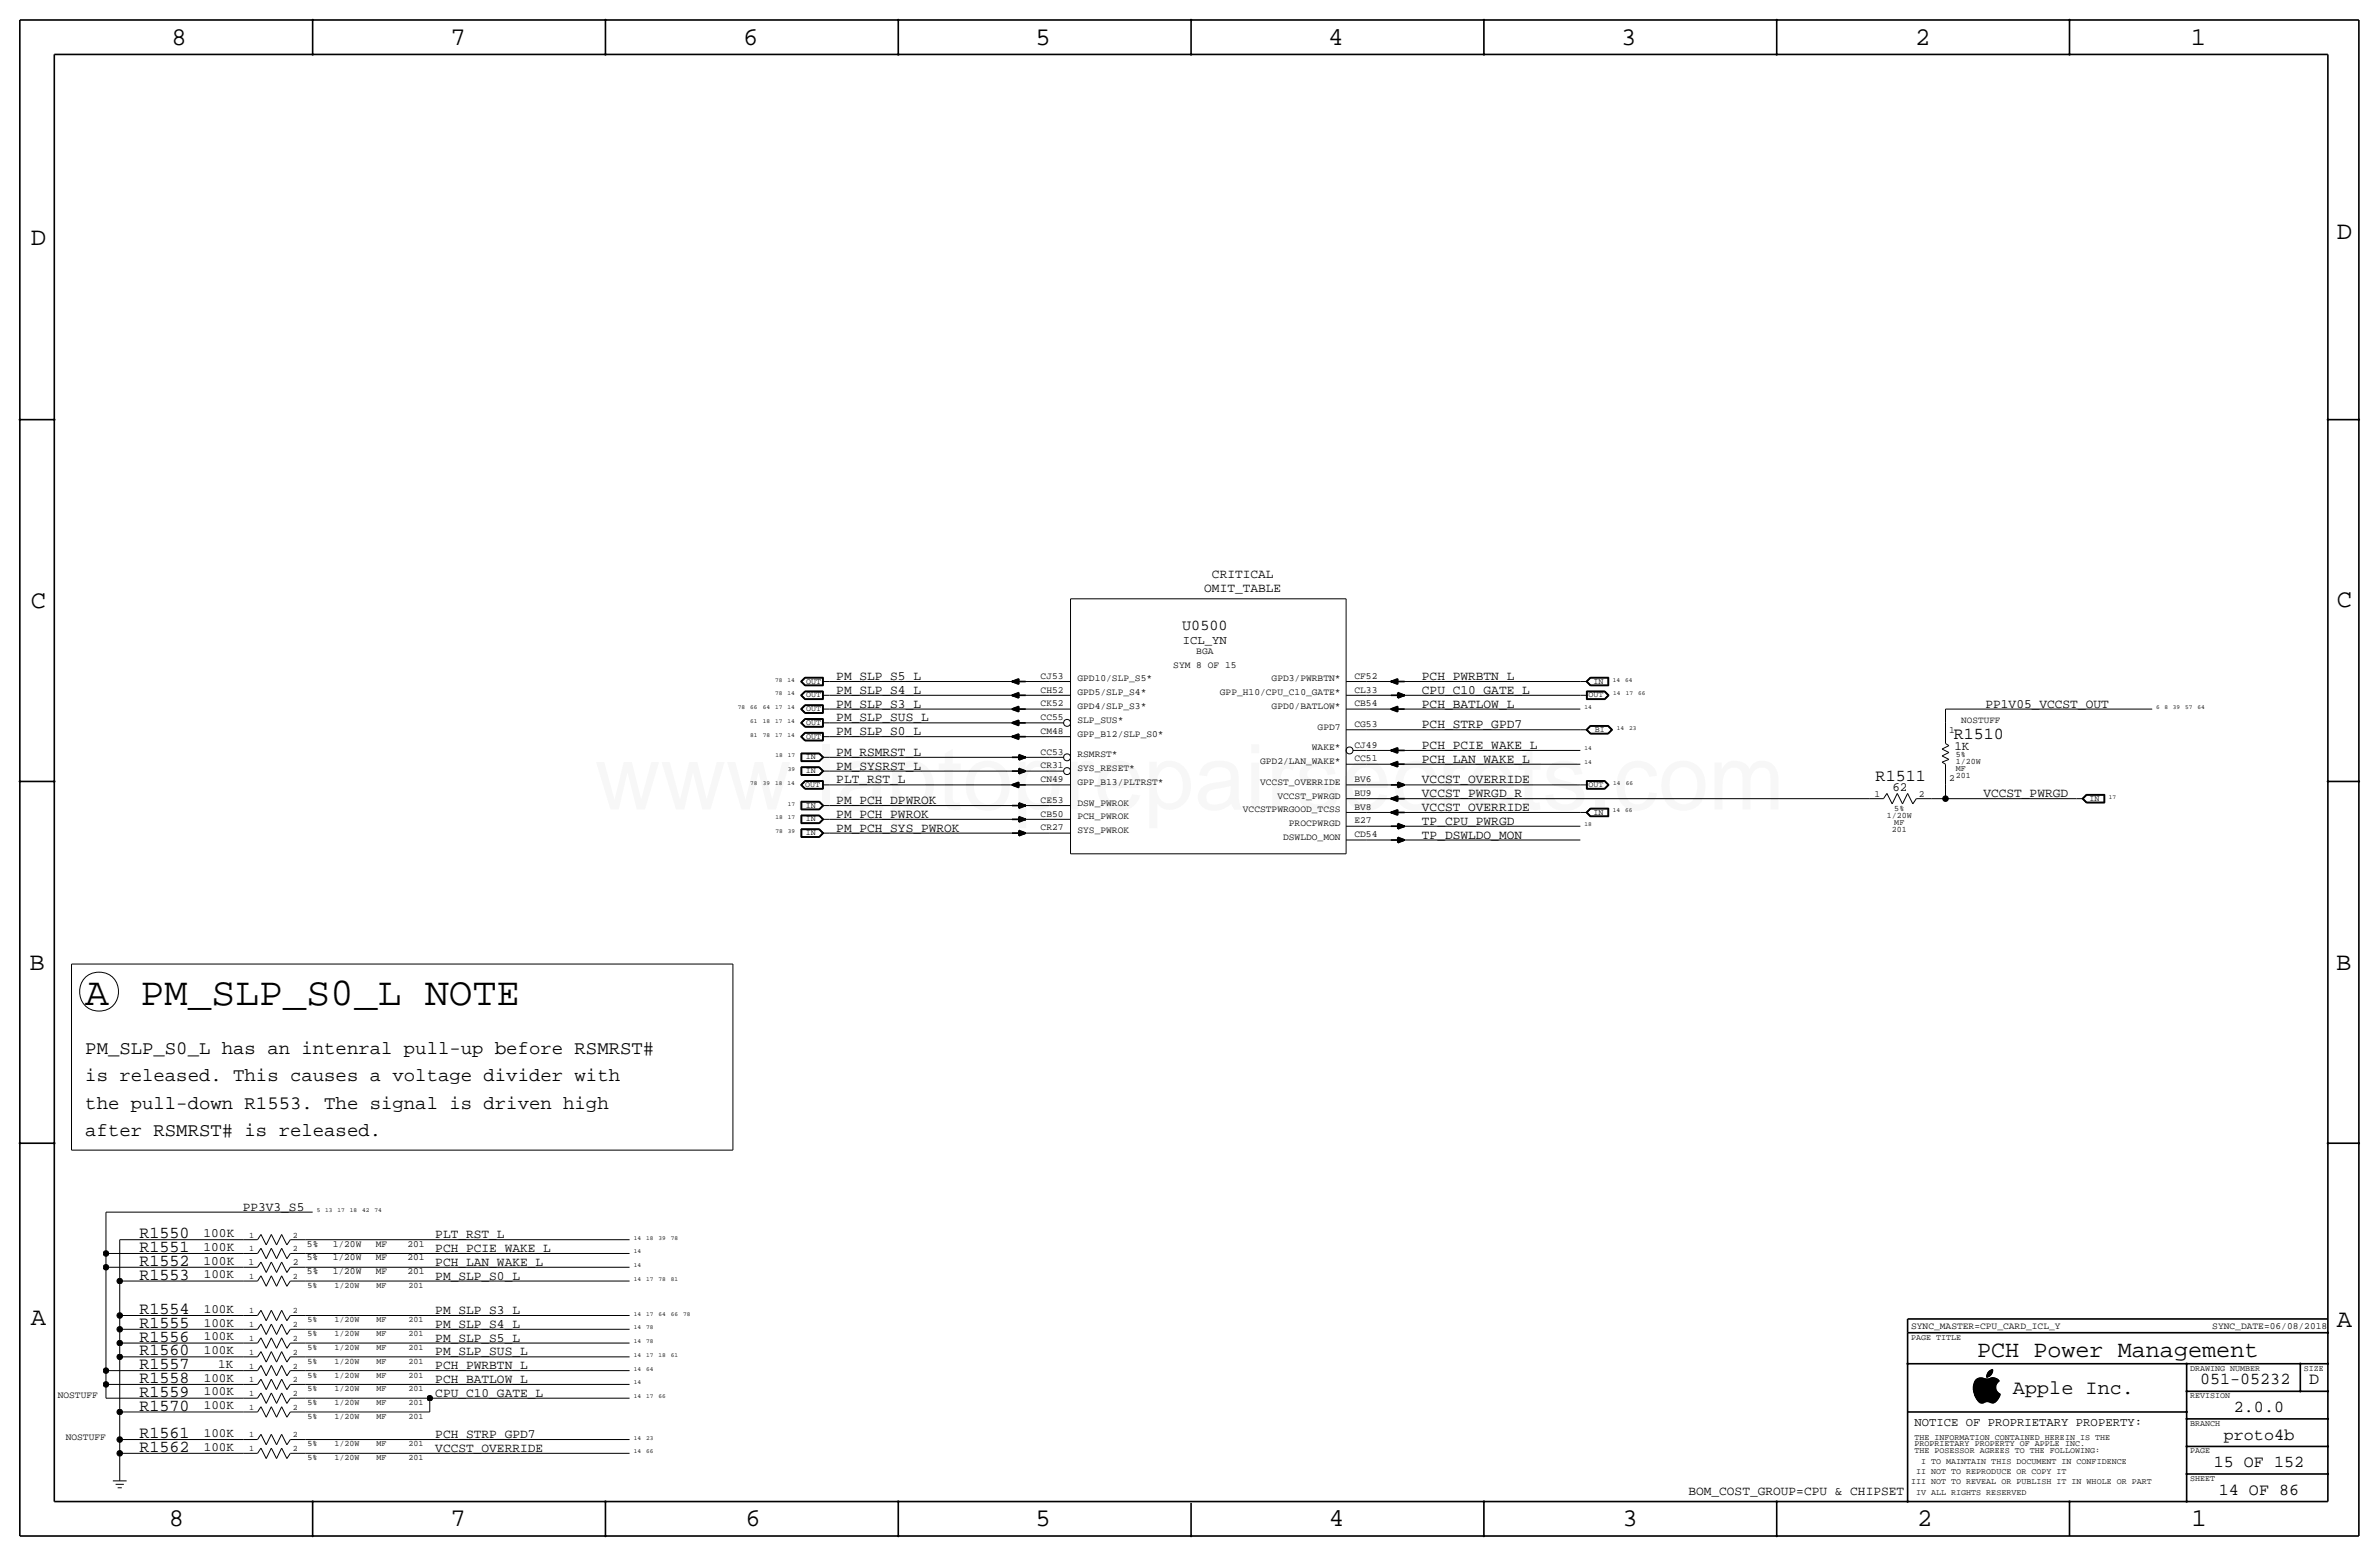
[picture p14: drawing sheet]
<svg xmlns="http://www.w3.org/2000/svg" width="877mm" height="574mm" viewBox="0 0 877 574" stroke-linecap="round" stroke-linejoin="round" font-family="sans-serif">
<defs><g id="words">
<text font-size="33.5" fill="#f00" x="219.3" y="298.4">www.laptoprepairsecrets.com</text>
<g font-size="14.6">
<text x="31.4" y="370.6">A</text>
<text x="51.8" y="370.6">PM_SLP_S0_L NOTE</text>
</g>
<g font-size="9.4">
<text x="63.2" y="16.5">8</text>
<text x="166.1" y="16.5">7</text>
<text x="274" y="16.5">6</text>
<text x="381.7" y="16.5">5</text>
<text x="489.7" y="16.5">4</text>
<text x="597.6" y="16.5">3</text>
<text x="706.1" y="16.5">2</text>
<text x="807.7" y="16.5">1</text>
<text x="861.5" y="88.1">D</text>
<text x="11.4" y="90.4">D</text>
<text x="11.4" y="224.3">C</text>
<text x="861.5" y="223.8">C</text>
<text x="10.9" y="357.6">B</text>
<text x="861.3" y="357.4">B</text>
<text x="11.4" y="488.4">A</text>
<text x="861.5" y="489.2">A</text>
<text x="62.2" y="562.6">8</text>
<text x="166.1" y="562.6">7</text>
<text x="274.8" y="562.6">6</text>
<text x="381.7" y="562.6">5</text>
<text x="489.9" y="562.6">4</text>
<text x="598.1" y="562.6">3</text>
<text x="706.8" y="562.6">2</text>
<text x="807.9" y="562.6">1</text>
</g>
<text font-size="8.6" x="728.9" y="500.1">PCH Power Management</text>
<text font-size="7.4" x="742.1" y="513.9">Apple Inc.</text>
<g font-size="7">
<text x="31.4" y="388.4">PM_SLP_S0_L has an intenral pull-up before RSMRST#</text>
<text x="31.4" y="398.5">is released. This causes a voltage divider with</text>
<text x="31.4" y="408.7">the pull-down R1553. The signal is driven high</text>
<text x="31.4" y="418.8">after RSMRST# is released.</text>
</g>
<g font-size="6.2">
<text x="720.3" y="272.5">R1510</text>
<text x="691.5" y="288">R1511</text>
<text x="51.4" y="456.4">R1550</text>
<text x="51.4" y="461.5">R1551</text>
<text x="51.4" y="466.6">R1552</text>
<text x="51.4" y="471.7">R1553</text>
<text x="51.4" y="484.4">R1554</text>
<text x="51.4" y="489.5">R1555</text>
<text x="51.4" y="494.5">R1556</text>
<text x="51.4" y="499.6">R1560</text>
<text x="51.4" y="504.7">R1557</text>
<text x="51.4" y="509.8">R1558</text>
<text x="51.4" y="514.9">R1559</text>
<text x="811.1" y="510.3">051-05232</text>
<text x="851.3" y="510.3">D</text>
<text x="51.4" y="519.9">R1570</text>
<text x="823.6" y="520.4">2.0.0</text>
<text x="51.4" y="530.1">R1561</text>
<text x="819.9" y="530.6">proto4b</text>
<text x="51.4" y="535.2">R1562</text>
<text x="816.2" y="540.8">15 OF 152</text>
<text x="818" y="550.9">14 OF 86</text>
</g>
<text font-size="5.6" x="435.9" y="232.2">U0500</text>
<g font-size="4.7">
<text x="446.8" y="213.1">CRITICAL</text>
<text x="444" y="218.2">OMIT_TABLE</text>
<text x="308.3" y="250.7">PM_SLP_S5_L</text>
<text x="524.2" y="250.7">PCH_PWRBTN_L</text>
<text x="308.3" y="255.8">PM_SLP_S4_L</text>
<text x="524.2" y="255.8">CPU_C10_GATE_L</text>
<text x="308.3" y="260.8">PM_SLP_S3_L</text>
<text x="524.2" y="260.8">PCH_BATLOW_L</text>
<text x="732" y="260.8">PP1V05_VCCST_OUT</text>
<text x="308.3" y="265.9">PM_SLP_SUS_L</text>
<text x="524.2" y="268.5">PCH_STRP_GPD7</text>
<text x="308.3" y="271">PM_SLP_S0_L</text>
<text x="308.3" y="278.6">PM_RSMRST_L</text>
<text x="524.2" y="281.2">PCH_LAN_WAKE_L</text>
<text x="524.2" y="276.1">PCH_PCIE_WAKE_L</text>
<text x="720.5" y="276.4">1K</text>
<text x="308.3" y="283.7">PM_SYSRST_L</text>
<text x="308.3" y="288.8">PLT_RST_L</text>
<text x="524.2" y="288.8">VCCST_OVERRIDE</text>
<text x="524.2" y="293.9">VCCST_PWRGD_R</text>
<text x="697.7" y="291.6">62</text>
<text x="731.2" y="293.9">VCCST_PWRGD</text>
<text x="308.3" y="296.4">PM_PCH_DPWROK</text>
<text x="524.2" y="298.9">VCCST_OVERRIDE</text>
<text x="308.3" y="301.5">PM_PCH_PWROK</text>
<text x="524.2" y="304">TP_CPU_PWRGD</text>
<text x="308.3" y="306.6">PM_PCH_SYS_PWROK</text>
<text x="524.2" y="309.1">TP_DSWLDO_MON</text>
<text x="89.5" y="446.3">PP3V3_S5</text>
<text x="75" y="455.9">100K</text>
<text x="75" y="461">100K</text>
<text x="160.5" y="461.5">PCH_PCIE_WAKE_L</text>
<text x="160.5" y="456.4">PLT_RST_L</text>
<text x="75" y="466.1">100K</text>
<text x="160.5" y="466.6">PCH_LAN_WAKE_L</text>
<text x="75.1" y="471.2">100K</text>
<text x="160.5" y="471.7">PM_SLP_S0_L</text>
<text x="75.1" y="483.9">100K</text>
<text x="160.5" y="484.4">PM_SLP_S3_L</text>
<text x="75.1" y="489">100K</text>
<text x="160.5" y="489.5">PM_SLP_S4_L</text>
<text x="75.1" y="494">100K</text>
<text x="160.5" y="494.5">PM_SLP_S5_L</text>
<text x="75.1" y="499.1">100K</text>
<text x="160.5" y="499.6">PM_SLP_SUS_L</text>
<text x="75.1" y="509.3">100K</text>
<text x="80.5" y="504.2">1K</text>
<text x="160.5" y="504.7">PCH_PWRBTN_L</text>
<text x="160.5" y="509.8">PCH_BATLOW_L</text>
<text x="75.1" y="514.4">100K</text>
<text x="160.5" y="514.9">CPU_C10_GATE_L</text>
<text x="75.1" y="519.4">100K</text>
<text x="75.1" y="529.6">100K</text>
<text x="160.5" y="530.1">PCH_STRP_GPD7</text>
<text x="75.1" y="534.7">100K</text>
<text x="160.5" y="535.2">VCCST_OVERRIDE</text>
<text x="622.5" y="550.9">BOM_COST_GROUP=CPU &amp; CHIPSET</text>
</g>
<g font-size="4.5">
<text x="436.1" y="237.2">ICL_YN</text>
<text x="705.8" y="525.5">NOTICE OF PROPRIETARY PROPERTY:</text>
</g>
<g font-size="3.5">
<text x="441" y="241">BGA</text>
<text x="383.7" y="250.2">CJ53</text>
<text x="397.2" y="251.2">GPD10/SLP_S5*</text>
<text x="432.6" y="246.1">SYM 8 OF 15</text>
<text x="468.8" y="251.2">GPD3/PWRBTN*</text>
<text x="499.3" y="250.2">CF52</text>
<text x="383.7" y="255.3">CH52</text>
<text x="397.2" y="256.3">GPD5/SLP_S4*</text>
<text x="449.7" y="256.3">GPP_H10/CPU_C10_GATE*</text>
<text x="499.3" y="255.3">CL33</text>
<text x="383.7" y="260.3">CK52</text>
<text x="397.2" y="261.4">GPD4/SLP_S3*</text>
<text x="468.8" y="261.4">GPD0/BATLOW*</text>
<text x="499.3" y="260.3">CB54</text>
<text x="383.7" y="265.4">CC55</text>
<text x="397.2" y="266.4">SLP_SUS*</text>
<text x="485.8" y="269">GPD7</text>
<text x="499.3" y="268">CG53</text>
<text x="723" y="266.4">NOSTUFF</text>
<text x="383.7" y="270.5">CM48</text>
<text x="397.2" y="271.5">GPP_B12/SLP_S0*</text>
<text x="499.3" y="275.6">CJ49</text>
<text x="718.5" y="270.2">1</text>
<text x="383.7" y="278.1">CC53</text>
<text x="397.2" y="279.1">RSMRST*</text>
<text x="464.6" y="281.7">GPD2/LAN_WAKE*</text>
<text x="483.7" y="276.6">WAKE*</text>
<text x="499.3" y="280.7">CC51</text>
<text x="383.7" y="283.2">CR31</text>
<text x="397.2" y="284.2">SYS_RESET*</text>
<text x="383.7" y="288.3">CN49</text>
<text x="397.2" y="289.3">GPP_B13/PLTRST*</text>
<text x="464.6" y="289.3">VCCST_OVERRIDE</text>
<text x="499.3" y="293.4">BU9</text>
<text x="499.3" y="288.3">BV6</text>
<text x="691" y="293.6">1</text>
<text x="707.4" y="293.6">2</text>
<text x="718.5" y="288">2</text>
<text x="383.7" y="295.9">CE53</text>
<text x="397.2" y="296.9">DSW_PWROK</text>
<text x="458.2" y="299.5">VCCSTPWRGOOD_TCSS</text>
<text x="470.9" y="294.4">VCCST_PWRGD</text>
<text x="499.3" y="298.4">BV8</text>
<text x="383.7" y="301">CB50</text>
<text x="397.2" y="302">PCH_PWROK</text>
<text x="475.2" y="304.5">PROCPWRGD</text>
<text x="499.3" y="303.5">E27</text>
<text x="383.7" y="306.1">CR27</text>
<text x="397.2" y="307.1">SYS_PWROK</text>
<text x="473" y="309.6">DSWLDO_MON</text>
<text x="499.3" y="308.6">CD54</text>
<text x="113.2" y="459.5">5%</text>
<text x="122.7" y="459.5">1/20W</text>
<text x="138.6" y="459.5">MF</text>
<text x="150.2" y="459.5">201</text>
<text x="91.6" y="466.3">1</text>
<text x="107.9" y="466.3">2</text>
<text x="113.1" y="464.6">5%</text>
<text x="122.7" y="464.6">1/20W</text>
<text x="138.5" y="464.6">MF</text>
<text x="150.2" y="464.6">201</text>
<text x="113.2" y="469.6">5%</text>
<text x="122.7" y="469.6">1/20W</text>
<text x="138.6" y="469.6">MF</text>
<text x="150.2" y="469.6">201</text>
<text x="704.6" y="490">SYNC_MASTER=CPU_CARD_ICL_Y</text>
<text x="815.6" y="490">SYNC_DATE=06/08/2018</text>
<text x="21.3" y="515.4">NOSTUFF</text>
<text x="24.2" y="530.6">NOSTUFF</text>
</g>
<g font-size="3.1">
<text x="297.2" y="252">OUT</text>
<text x="587.5" y="252">IN</text>
<text x="297.2" y="257">OUT</text>
<text x="585.7" y="257">OUT</text>
<text x="297.2" y="262.1">OUT</text>
<text x="297.2" y="267.2">OUT</text>
<text x="588" y="269.7">BI</text>
<text x="297.2" y="272.3">OUT</text>
<text x="297.1" y="279.9">IN</text>
<text x="721.1" y="279.1">5%</text>
<text x="721.1" y="281.7">1/20W</text>
<text x="297.1" y="285">IN</text>
<text x="721.1" y="284.2">MF</text>
<text x="721.1" y="286.8">201</text>
<text x="296.9" y="290.1">OUT</text>
<text x="585.7" y="290.1">OUT</text>
<text x="297.1" y="297.7">IN</text>
<text x="698.4" y="299">5%</text>
<text x="770.3" y="295.1">IN</text>
<text x="297.1" y="302.8">IN</text>
<text x="587.5" y="300.2">IN</text>
<text x="695.6" y="301.5">1/20W</text>
<text x="698.4" y="304">MF</text>
<text x="297.1" y="307.8">IN</text>
<text x="697.5" y="306.6">201</text>
<text x="91.8" y="456.2">1</text>
<text x="91.8" y="461.3">1</text>
<text x="107.9" y="456.2">2</text>
<text x="107.9" y="461.3">2</text>
<text x="91.8" y="471.4">1</text>
<text x="107.9" y="471.4">2</text>
<text x="113.4" y="474.7">5%</text>
<text x="123.3" y="474.7">1/20W</text>
<text x="138.8" y="474.7">MF</text>
<text x="150.6" y="474.7">201</text>
<text x="91.8" y="484.1">1</text>
<text x="107.9" y="484.1">2</text>
<text x="91.8" y="489.2">1</text>
<text x="107.9" y="489.2">2</text>
<text x="113.4" y="487.4">5%</text>
<text x="123.3" y="487.4">1/20W</text>
<text x="138.8" y="487.4">MF</text>
<text x="150.6" y="487.4">201</text>
<text x="91.8" y="494.3">1</text>
<text x="107.9" y="494.3">2</text>
<text x="113.4" y="497.6">5%</text>
<text x="113.4" y="492.5">5%</text>
<text x="123.3" y="497.6">1/20W</text>
<text x="123.3" y="492.5">1/20W</text>
<text x="138.8" y="497.6">MF</text>
<text x="138.8" y="492.5">MF</text>
<text x="150.6" y="497.6">201</text>
<text x="150.6" y="492.5">201</text>
<text x="704.5" y="493.8">PAGE TITLE</text>
<text x="91.8" y="499.4">1</text>
<text x="107.9" y="499.4">2</text>
<text x="113.4" y="502.7">5%</text>
<text x="123.3" y="502.7">1/20W</text>
<text x="138.8" y="502.7">MF</text>
<text x="150.6" y="502.7">201</text>
<text x="91.8" y="504.4">1</text>
<text x="91.8" y="509.5">1</text>
<text x="107.9" y="504.4">2</text>
<text x="107.9" y="509.5">2</text>
<text x="113.4" y="507.7">5%</text>
<text x="123.3" y="507.7">1/20W</text>
<text x="138.8" y="507.7">MF</text>
<text x="150.6" y="507.7">201</text>
<text x="807.4" y="505.2">DRAWING NUMBER</text>
<text x="849.3" y="505.2">SIZE</text>
<text x="91.8" y="514.6">1</text>
<text x="107.9" y="514.6">2</text>
<text x="113.4" y="512.8">5%</text>
<text x="123.3" y="512.8">1/20W</text>
<text x="138.8" y="512.8">MF</text>
<text x="150.6" y="512.8">201</text>
<text x="807.4" y="515.4">REVISION</text>
<text x="91.8" y="519.7">1</text>
<text x="107.9" y="519.7">2</text>
<text x="113.4" y="517.9">5%</text>
<text x="123.3" y="517.9">1/20W</text>
<text x="138.8" y="517.9">MF</text>
<text x="150.6" y="517.9">201</text>
<text x="113.4" y="523">5%</text>
<text x="123.3" y="523">1/20W</text>
<text x="138.8" y="523">MF</text>
<text x="150.6" y="523">201</text>
<text x="807.4" y="525.5">BRANCH</text>
<text x="91.8" y="529.8">1</text>
<text x="107.9" y="529.8">2</text>
<text x="113.4" y="533.1">5%</text>
<text x="123.3" y="533.1">1/20W</text>
<text x="138.8" y="533.1">MF</text>
<text x="150.6" y="533.1">201</text>
<text x="705.8" y="533.1">PROPRIETARY PROPERTY OF APPLE INC.</text>
<text x="705.8" y="530.6">THE INFORMATION CONTAINED HEREIN IS THE</text>
<text x="91.8" y="534.9">1</text>
<text x="107.9" y="534.9">2</text>
<text x="113.4" y="538.2">5%</text>
<text x="123.3" y="538.2">1/20W</text>
<text x="138.8" y="538.2">MF</text>
<text x="150.6" y="538.2">201</text>
<text x="705.8" y="535.7">THE POSESSOR AGREES TO THE FOLLOWING:</text>
<text x="708.2" y="539.5">I TO MAINTAIN THIS DOCUMENT IN CONFIDENCE</text>
<text x="807.4" y="535.7">PAGE</text>
<text x="706.4" y="543.3">II NOT TO REPRODUCE OR COPY IT</text>
<text x="807.4" y="545.8">SHEET</text>
<text x="704.5" y="547.1">III NOT TO REVEAL OR PUBLISH IT IN WHOLE OR PART</text>
<text x="706.4" y="550.9">IV ALL RIGHTS RESERVED</text>
</g>
<g font-size="2.3">
<text x="285.7" y="251.2">78</text>
<text x="290.3" y="251.2">14</text>
<text x="594.6" y="251.2">14</text>
<text x="599.2" y="251.2">64</text>
<text x="285.7" y="256.3">78</text>
<text x="290.3" y="256.3">14</text>
<text x="594.8" y="256.3">14</text>
<text x="599.3" y="256.3">17</text>
<text x="603.9" y="256.3">66</text>
<text x="272" y="261.4">78</text>
<text x="276.6" y="261.4">66</text>
<text x="281.2" y="261.4">64</text>
<text x="285.7" y="261.4">17</text>
<text x="290.3" y="261.4">14</text>
<text x="584.1" y="261.4">14</text>
<text x="795" y="261.4">6</text>
<text x="798" y="261.4">8</text>
<text x="801.1" y="261.4">39</text>
<text x="805.6" y="261.4">57</text>
<text x="810.2" y="261.4">64</text>
<text x="276.6" y="266.4">61</text>
<text x="281.2" y="266.4">18</text>
<text x="285.7" y="266.4">17</text>
<text x="290.3" y="266.4">14</text>
<text x="596" y="269">14</text>
<text x="600.6" y="269">23</text>
<text x="276.6" y="271.5">81</text>
<text x="281.2" y="271.5">78</text>
<text x="285.7" y="271.5">17</text>
<text x="290.3" y="271.5">14</text>
<text x="285.9" y="279.1">18</text>
<text x="290.5" y="279.1">17</text>
<text x="584.1" y="281.7">14</text>
<text x="584.1" y="276.6">14</text>
<text x="290.5" y="284.2">39</text>
<text x="276.6" y="289.3">78</text>
<text x="281.2" y="289.3">39</text>
<text x="285.7" y="289.3">18</text>
<text x="290.3" y="289.3">14</text>
<text x="594.8" y="289.3">14</text>
<text x="599.3" y="289.3">66</text>
<text x="290.5" y="296.9">17</text>
<text x="594.6" y="299.5">14</text>
<text x="599.2" y="299.5">66</text>
<text x="777.5" y="294.4">17</text>
<text x="285.9" y="302">18</text>
<text x="290.5" y="302">17</text>
<text x="584.1" y="304.5">18</text>
<text x="285.9" y="307.1">78</text>
<text x="290.5" y="307.1">39</text>
<text x="116.8" y="446.8">5</text>
<text x="119.8" y="446.8">13</text>
<text x="124.4" y="446.8">17</text>
<text x="129" y="446.8">18</text>
<text x="133.6" y="446.8">42</text>
<text x="138.1" y="446.8">74</text>
<text x="233.6" y="456.9">14</text>
<text x="238.2" y="456.9">18</text>
<text x="242.8" y="456.9">39</text>
<text x="247.3" y="456.9">78</text>
<text x="233.6" y="467.1">14</text>
<text x="233.6" y="462">14</text>
<text x="233.6" y="472.2">14</text>
<text x="238.2" y="472.2">17</text>
<text x="242.8" y="472.2">78</text>
<text x="247.3" y="472.2">81</text>
<text x="233.6" y="484.9">14</text>
<text x="238.2" y="484.9">17</text>
<text x="242.8" y="484.9">64</text>
<text x="247.3" y="484.9">66</text>
<text x="251.9" y="484.9">78</text>
<text x="233.6" y="490">14</text>
<text x="238.2" y="490">78</text>
<text x="233.6" y="495">14</text>
<text x="238.2" y="495">78</text>
<text x="233.6" y="500.1">14</text>
<text x="238.2" y="500.1">17</text>
<text x="242.8" y="500.1">18</text>
<text x="247.3" y="500.1">61</text>
<text x="233.6" y="505.2">14</text>
<text x="238.2" y="505.2">64</text>
<text x="233.6" y="510.3">14</text>
<text x="233.6" y="515.4">14</text>
<text x="238.2" y="515.4">17</text>
<text x="242.8" y="515.4">66</text>
<text x="233.6" y="530.6">14</text>
<text x="238.2" y="530.6">23</text>
<text x="233.6" y="535.7">14</text>
<text x="238.2" y="535.7">66</text>
</g>
</g></defs>
<g fill="none" stroke="#000" stroke-width=".37">
<path d="M394.7 220.7h101.6zM394.7 220.7v94zM496.3 220.7v94zM295.1 256.3l1.6 1.6zM295.1 251.2l1.6 1.6zM295.1 256.3l1.6-1.6zM295.1 251.2l1.6-1.6zM295.3 256.3l1.5 1.5zM295.3 251.2l1.5 1.5zM295.3 256.3l1.5-1.5zM295.3 251.2l1.5-1.5zM295.5 256.3l1.3-1.4z"/>
<path d="M295.5 251.2l1.3-1.4zM295.5 256.3l1.3 1.4zM295.5 251.2l1.3 1.4zM295.6 256.3l1.3-1.3zM295.6 251.2l1.3-1.3zM295.6 256.3l1.3 1.3zM295.6 251.2l1.3 1.3zM296.7 254.7h6.8zM296.7 249.6h6.8zM296.7 259.8h6.8zM296.7 257.9h6.8zM296.7 252.8h6.8z"/>
<path d="M296.8 254.8h6.6zM296.8 249.7h6.6zM296.8 259.9h6.6zM296.8 257.8h6.6zM296.8 252.7h6.6zM296.8 257.7h6.5zM296.8 252.6h6.5zM296.8 254.9h6.5zM296.8 249.8h6.5zM296.8 260h6.5zM296.9 255h6.3zM296.9 257.6h6.3z"/>
<path d="M296.9 249.9h6.3zM296.9 252.5h6.3zM303.2 255v2.6zM303.2 249.9v2.6zM303.2 256.3h2.6zM303.2 251.2h2.6zM303.3 254.9v2.8zM303.3 249.8v2.8zM303.3 260v2.7zM303.4 254.8v3zM303.4 249.7v3zM303.4 259.9v2.9z"/>
<path d="M303.5 254.7v3.2zM303.5 249.6v3.2zM303.5 259.8v3.1zM305.8 256.3h81.2zM305.8 251.2h81.2zM387 256.3h7.7zM387 251.2h7.7zM496.3 251.2h7.6zM496.3 256.3h7.6zM503.9 251.2h78.7zM503.9 256.3h78.7zM582.6 256.3h2.6z"/>
<path d="M582.6 251.2h2.6zM584.7 251.2l1.6 1.6zM584.9 257.9h6.8zM584.9 254.7v3.2zM584.9 251.2l1.4-1.5zM584.9 254.7h6.8zM584.9 251.2l1.4 1.5zM585 254.8h6.6zM585 254.8v3zM585 257.8h6.6zM585 251.2l1.4-1.4zM585 251.2l1.4 1.4z"/>
<path d="M585.1 254.9h6.5zM585.1 254.9v2.8zM585.1 257.7h6.5zM585.2 251.2l1.2 1.3zM585.2 255h6.3zM585.2 255v2.6zM585.2 257.6h6.3zM585.2 251.2l1.2-1.3zM586.3 249.6h6.8zM586.3 249.6l-1.6 1.6zM586.3 252.8h6.8zM586.3 252.7h6.7z"/>
<path d="M586.3 249.7h6.7zM586.4 252.6h6.5zM586.4 249.8h6.5zM586.4 249.9h6.4zM586.4 252.5h6.4zM591.5 255l1.3 1.3zM591.5 257.6l1.3-1.3zM591.6 254.9l1.3 1.4zM591.6 257.8l1.5-1.5zM591.6 254.8l1.5 1.5zM591.7 254.7l1.5 1.6zM592.8 249.9v2.6z"/>
<path d="M592.9 249.8v2.8zM592.9 256.3l-1.3 1.4zM593 249.7v3zM593.1 249.6v3.2zM593.2 256.3l-1.5 1.6zM295.1 266.4l1.6 1.6zM295.1 261.4l1.6 1.5zM295.1 271.5l1.6 1.6zM295.1 266.4l1.6-1.5zM295.1 261.4l1.6-1.6zM295.1 271.5l1.6-1.5zM295.3 277.6h6.8z"/>
<path d="M295.3 266.4l1.5 1.5zM295.3 261.4l1.5 1.4zM295.3 271.5l1.5 1.5zM295.3 266.4l1.5-1.4zM295.3 261.4l1.5-1.5zM295.3 271.5l1.5-1.4zM295.3 277.6v3.1zM295.4 277.7v2.9zM295.4 277.7h6.7zM295.5 266.4l1.3-1.3zM295.5 261.4l1.3-1.4zM295.5 271.5l1.3-1.3z"/>
<path d="M295.5 266.4l1.3 1.4zM295.5 261.4l1.3 1.3zM295.5 271.5l1.3 1.4zM295.5 277.8v2.7zM295.5 277.8h6.5zM295.6 266.4l1.3-1.2zM295.6 261.4l1.3-1.3zM295.6 271.5l1.3-1.2zM295.6 277.9h6.4zM295.6 277.9v2.5zM295.6 266.4l1.3 1.3zM295.6 261.4l1.3 1.2z"/>
<path d="M295.6 271.5l1.3 1.3zM296.7 264.9h6.8zM296.7 270h6.8zM296.7 268h6.8zM296.7 262.9h6.8zM296.7 273.1h6.8zM296.8 265h6.6zM296.8 270.1h6.6zM296.8 267.9h6.6zM296.8 262.8h6.6zM296.8 273h6.6zM296.8 267.8h6.5z"/>
<path d="M296.8 262.7h6.5zM296.8 272.9h6.5zM296.8 265.1h6.5zM296.8 270.2h6.5zM296.9 265.2h6.3zM296.9 267.7h6.3zM296.9 260.1h6.3zM296.9 262.6h6.3zM296.9 270.3h6.3zM296.9 272.8h6.3zM302 277.9l1.2 1.2zM302 277.8l1.4 1.3z"/>
<path d="M302.1 277.7l1.4 1.4zM302.1 277.6l1.6 1.5zM303.2 265.2v2.5zM303.2 260.1v2.5zM303.2 270.3v2.5zM303.2 266.4h2.6zM303.2 261.4h2.6zM303.2 271.5h2.6zM303.2 279.1h2.6zM303.3 265.1v2.7zM303.3 270.2v2.7zM303.4 265v2.9z"/>
<path d="M303.4 270.1v2.9zM303.5 264.9v3.1zM303.5 270v3.1zM305.8 271.5h81.2zM305.8 279.1h81.2zM305.8 261.4h81.2zM305.8 266.4h81.2zM387 279.1h5.1zM387 261.4h7.7zM387 266.4h5.1zM387 271.5h7.7zM496.3 269h7.6z"/>
<path d="M496.3 261.4h7.6zM498.8 276.6h5.1zM503.9 261.4h78.7zM503.9 276.6h78.7zM503.9 269h78.7zM582.6 269h2.6zM584.7 269l1.6 1.6zM584.9 269l1.4-1.5zM584.9 269l1.4 1.5zM585 269l1.4-1.4zM585 269l1.4 1.4zM585.2 269l1.2 1.3z"/>
<path d="M585.2 269l1.2-1.3zM586.3 270.6h6.6zM586.3 267.4l-1.6 1.6zM586.3 267.4h6.6zM586.3 267.5h6.6zM586.3 270.5h6.6zM586.4 270.4h6.4zM586.4 267.6h6.4zM586.4 270.3h6.4zM586.4 267.7h6.4zM592.8 267.7l1.3 1.3zM592.8 270.3l1.3-1.3z"/>
<path d="M592.8 267.6l1.4 1.4zM592.9 270.5l1.5-1.5zM592.9 267.5l1.5 1.5zM592.9 267.4l1.6 1.6zM594.2 269l-1.4 1.4zM594.5 269l-1.6 1.6zM716 278.6l2.5-1.2zM716 276.1l2.5-1.3zM716 278.6l2.5 1.3zM716 276.1l2.5 1.3zM717.2 261.4h76.2zM717.2 261.4v5z"/>
<path d="M717.2 266.4v7.7zM717.2 274.1l1.3 .7zM295.1 289.3l1.6 1.6zM295.1 289.3l1.6-1.6zM295.3 295.4h6.8zM295.3 282.7h6.8zM295.3 289.3l1.5 1.5zM295.3 295.4v3.1zM295.3 298.5h6.8zM295.3 280.7h6.8zM295.3 289.3l1.5-1.5zM295.3 282.7v3.1z"/>
<path d="M295.3 285.8h6.8zM295.4 295.5v2.9zM295.4 298.4h6.7zM295.4 280.6h6.7zM295.4 282.8v2.9zM295.4 285.7h6.7zM295.4 295.5h6.7zM295.4 282.8h6.7zM295.5 289.3l1.3-1.4zM295.5 289.3l1.3 1.4zM295.5 295.6v2.7zM295.5 298.3h6.5z"/>
<path d="M295.5 280.5h6.5zM295.5 282.9v2.7zM295.5 285.6h6.5zM295.5 295.6h6.5zM295.5 282.9h6.5zM295.6 295.7h6.4zM295.6 295.7v2.5zM295.6 298.2h6.4zM295.6 280.4h6.4zM295.6 289.3l1.3-1.3zM295.6 283h6.4zM295.6 283v2.5z"/>
<path d="M295.6 285.5h6.4zM295.6 289.3l1.3 1.3zM296.7 287.7h6.8zM296.7 290.9h6.8zM296.8 287.8h6.6zM296.8 290.8h6.6zM296.8 290.7h6.5zM296.8 287.9h6.5zM296.9 288h6.3zM296.9 290.6h6.3zM302 298.2l1.2-1.3zM302 280.4l1.2-1.3z"/>
<path d="M302 285.5l1.2-1.3zM302 295.7l1.2 1.2zM302 283l1.2 1.2zM302 298.3l1.4-1.4zM302 280.5l1.4-1.4zM302 285.6l1.4-1.4zM302 295.6l1.4 1.3zM302 282.9l1.4 1.3zM302.1 298.4l1.4-1.5zM302.1 280.6l1.4-1.5zM302.1 285.7l1.4-1.5zM302.1 295.5l1.4 1.4z"/>
<path d="M302.1 282.8l1.4 1.4zM302.1 295.4l1.6 1.5zM302.1 282.7l1.6 1.5zM302.1 298.5l1.6-1.6zM302.1 280.7l1.6-1.6zM302.1 285.8l1.6-1.6zM303.2 288v2.6zM303.2 296.9h2.6zM303.2 289.3h2.6zM303.2 284.2h2.6zM303.3 287.9v2.8zM303.4 287.8v3z"/>
<path d="M303.5 287.7v3.2zM305.8 284.2h81.2zM305.8 296.9h81.2zM305.8 289.3h81.2zM387 296.9h7.7zM387 284.2h5.1zM387 289.3h7.7zM496.3 289.3h7.6zM496.3 281.7h7.6zM496.3 299.5h7.6zM496.3 294.4h7.6zM503.9 294.4h185.4z"/>
<path d="M503.9 289.3h78.7zM503.9 281.7h78.7zM503.9 299.5h78.7zM582.6 299.5h2.6zM582.6 289.3h2.6zM584.7 299.5l1.6 1.5zM584.7 299.5l1.6-1.6zM584.9 299.5l1.4-1.5zM584.9 290.9h6.8zM584.9 287.7v3.2zM584.9 287.7h6.8zM584.9 299.5l1.4 1.4z"/>
<path d="M585 287.8h6.6zM585 287.8v3zM585 290.8h6.6zM585 299.5l1.4 1.3zM585.1 287.9h6.5zM585.1 287.9v2.8zM585.1 290.7h6.5zM585.2 299.5l1.2 1.2zM585.2 299.5l1.2-1.3zM585.2 288h6.3zM585.2 288v2.6zM585.2 290.6h6.3z"/>
<path d="M586.3 297.9h6.8zM586.3 298h6.7zM586.4 298.1l-1.4 1.4zM586.4 298.1h6.5zM586.4 298.2h6.4zM591.5 288l1.3 1.3zM591.5 290.6l1.3-1.3zM591.6 290.7l1.3-1.4zM591.6 287.9l1.3 1.4zM591.6 290.8l1.5-1.5zM591.6 287.8l1.5 1.5zM591.7 287.7l1.5 1.6z"/>
<path d="M591.7 290.9l1.5-1.6zM592.8 298.2v2.5zM592.9 298.1v2.7zM593 298v2.9zM593.1 297.9v3.1zM689.3 294.4h5.1zM695.7 292.5l1.9 3.8zM695.7 292.5l-1.3 1.9zM699.5 292.5l-1.9 3.8zM699.5 292.5l1.9 3.8zM703.3 292.5l-1.9 3.8zM703.3 292.5l1.9 3.8z"/>
<path d="M706.5 294.4h5.7zM706.5 294.4l-1.3 1.9zM712.2 294.4h5zM716 280.9l2.5-1zM716 280.9l1.2 .8zM717.2 294.4h48.3zM717.2 289.3v5.1zM717.2 281.7v7.6zM765.5 294.4h2.5zM767.6 294.4l1.6 1.6zM767.6 294.4l1.6-1.6zM767.7 294.4l1.5-1.5z"/>
<path d="M767.7 294.4l1.5 1.5zM767.9 294.4l1.4 1.4zM768 294.4l1.3-1.3zM768 294.4l1.3 1.3zM769.2 292.8h6.8zM769.2 296h6.8zM769.2 295.9h6.7zM769.2 292.9h6.7zM769.3 293l-1.4 1.4zM769.3 295.8h6.5zM769.3 293h6.5zM769.3 293.1h6.4z"/>
<path d="M769.3 295.7h6.4zM775.7 293.1v2.6zM775.8 293v2.8zM775.9 292.9v3zM776 292.8v3.2zM295.3 300.4h6.8zM295.3 305.5h6.8zM295.3 300.4v3.2zM295.3 303.6h6.8zM295.3 305.5v3.2zM295.3 308.7h6.8zM295.4 300.5v3z"/>
<path d="M295.4 303.5h6.7zM295.4 305.6v3zM295.4 308.6h6.7zM295.4 300.5h6.7zM295.4 305.6h6.7zM295.5 300.6v2.8zM295.5 303.4h6.5zM295.5 305.7v2.8zM295.5 308.5h6.5zM295.5 300.6h6.5zM295.5 305.7h6.5zM295.6 300.7h6.4z"/>
<path d="M295.6 300.7v2.6zM295.6 303.3h6.4zM295.6 305.8h6.4zM295.6 305.8v2.6zM295.6 308.4h6.4zM302 303.3l1.2-1.3zM302 308.4l1.2-1.3zM302 300.7l1.2 1.3zM302 305.8l1.2 1.3zM302 303.4l1.4-1.4zM302 308.5l1.4-1.4zM302 300.6l1.4 1.4z"/>
<path d="M302 305.7l1.4 1.4zM302.1 303.5l1.4-1.5zM302.1 308.6l1.4-1.5zM302.1 300.5l1.4 1.5zM302.1 305.6l1.4 1.5zM302.1 300.4l1.6 1.6zM302.1 305.5l1.6 1.6zM302.1 303.6l1.6-1.6zM302.1 308.7l1.6-1.6zM303.2 302h2.6zM303.2 307.1h2.6zM305.8 307.1h81.2z"/>
<path d="M305.8 302h81.2zM387 302h7.7zM387 307.1h7.7zM394.7 314.7h101.6zM496.3 309.6h7.6zM496.3 304.5h7.6zM503.9 309.6h78.7zM503.9 304.5h78.7zM586.3 301h6.8zM586.3 300.9h6.7zM586.4 300.8h6.5zM586.4 300.7h6.4z"/>
<path d="M26.4 355.3v68.6zM26.4 355.3h243.8zM270.2 355.3v68.6zM26.4 423.9h243.8zM39.1 446.8h76.2zM39.1 446.8v15.2zM44.1 456.9v15.3zM44.1 456.9h45.8zM89.9 456.9h5zM96.2 455l-1.3 1.9zM96.2 455l1.9 3.9zM100 455l-1.9 3.9z"/>
<path d="M100 455l2 3.9zM103.8 455l-1.8 3.9zM103.8 455l2 3.9zM107 456.9h5.7zM107 456.9l-1.2 2zM112.7 456.9h119.4zM39.1 462h50.8zM39.1 467.1h50.8zM39.1 462v5.1zM39.1 467.1v38.1zM44.1 472.2v12.7zM44.1 472.2h45.8z"/>
<path d="M89.9 472.2h5zM89.9 462h5zM89.9 467.1h5zM96.2 470.3l-1.3 1.9zM96.2 460.1l-1.3 1.9zM96.2 465.2l-1.3 1.9zM96.2 470.3l1.9 3.8zM96.2 460.1l1.9 3.9zM96.2 465.2l1.9 3.8zM100 470.3l-1.9 3.8zM100 460.1l-1.9 3.9zM100 465.2l-1.9 3.8z"/>
<path d="M100 470.3l2 3.8zM100 460.1l2 3.9zM100 465.2l2 3.8zM103.8 470.3l-1.8 3.8zM103.8 460.1l-1.8 3.9zM103.8 465.2l-1.8 3.8zM103.8 470.3l2 3.8zM103.8 460.1l2 3.9zM103.8 465.2l2 3.8zM107 472.2h5.7zM107 462h5.7zM107 467.1h5.7z"/>
<path d="M107 472.2l-1.2 1.9zM107 462l-1.2 2zM107 467.1l-1.2 1.9zM112.7 467.1h119.4zM112.7 472.2h119.4zM112.7 462h119.4zM44.1 495v5.1zM44.1 495h45.8zM44.1 490v5zM44.1 490h45.8zM44.1 484.9v5.1zM44.1 484.9h45.8z"/>
<path d="M89.9 484.9h5zM89.9 490h5zM89.9 495h5zM96.2 483l-1.3 1.9zM96.2 488l-1.3 2zM96.2 493.1l-1.3 1.9zM96.2 498.2l-1.3 1.9zM96.2 483l1.9 3.8zM96.2 488l1.9 3.9zM96.2 493.1l1.9 3.9zM96.2 498.2l1.9 3.9zM100 483l-1.9 3.8z"/>
<path d="M100 488l-1.9 3.9zM100 493.1l-1.9 3.9zM100 498.2l-1.9 3.9zM100 483l2 3.8zM100 488l2 3.9zM100 493.1l2 3.9zM100 498.2l2 3.9zM103.8 483l-1.8 3.8zM103.8 488l-1.8 3.9zM103.8 493.1l-1.8 3.9zM103.8 498.2l-1.8 3.9zM103.8 483l2 3.8z"/>
<path d="M103.8 488l2 3.9zM103.8 493.1l2 3.9zM103.8 498.2l2 3.9zM107 484.9h5.7zM107 490h5.7zM107 495h5.7zM107 484.9l-1.2 1.9zM107 490l-1.2 1.9zM107 495l-1.2 2zM112.7 484.9h119.4zM112.7 490h119.4zM112.7 495h119.4z"/>
<path d="M39.1 505.2h50.8zM39.1 505.2v5.1zM39.1 510.3h50.8zM39.1 510.3v5.1zM39.1 515.4h50.8zM44.1 500.1v20.3zM44.1 500.1h45.8zM89.9 500.1h5zM89.9 515.4h5zM89.9 505.2h5zM89.9 510.3h5zM96.2 518.5l-1.3 1.9z"/>
<path d="M96.2 513.4l-1.3 2zM96.2 503.3l-1.3 1.9zM96.2 508.4l-1.3 1.9zM96.2 518.5l1.9 3.9zM96.2 513.4l1.9 3.9zM96.2 503.3l1.9 3.8zM96.2 508.4l1.9 3.8zM100 518.5l-1.9 3.9zM100 513.4l-1.9 3.9zM100 503.3l-1.9 3.8zM100 508.4l-1.9 3.8zM100 518.5l2 3.9z"/>
<path d="M100 513.4l2 3.9zM100 503.3l2 3.8zM100 508.4l2 3.8zM103.8 518.5l-1.8 3.9zM103.8 513.4l-1.8 3.9zM103.8 503.3l-1.8 3.8zM103.8 508.4l-1.8 3.8zM103.8 518.5l2 3.9zM103.8 513.4l2 3.9zM103.8 503.3l2 3.8zM103.8 508.4l2 3.8zM107 500.1h5.7z"/>
<path d="M107 515.4h5.7zM107 505.2h5.7zM107 510.3h5.7zM107 500.1l-1.2 2zM107 515.4l-1.2 1.9zM107 505.2l-1.2 1.9zM107 510.3l-1.2 1.9zM112.7 500.1h119.4zM112.7 515.4h45.7zM112.7 505.2h119.4zM112.7 510.3h119.4zM158.4 515.4v5z"/>
<path d="M158.4 515.4h73.7zM727.5 511.7h8.3zM727.5 511.8h8.3zM727.5 511.6h8.3zM727.5 511.9h8.3zM727.5 511.1h8.3zM727.5 512.2h8.4zM727.5 512.4h8.5zM727.5 511.2h8.2zM727.5 511.3h8.2zM727.5 511.5h8.2zM727.5 511.4h8.2z"/>
<path d="M727.5 512h8.3zM727.5 512.1h8.3zM727.5 512.3h8.4zM727.6 512.7h8.5zM727.6 512.5h8.4zM727.6 512.8h8.6zM727.6 510.8h8.2zM727.6 511h8.2zM727.6 510.9h8.2zM727.6 510.7h8.2zM727.6 512.6h8.4zM727.6 513.1h8.8z"/>
<path d="M727.6 512.9h8.6zM727.6 510.6h8.3zM727.6 510.5h8.3zM727.6 513h8.7zM727.7 513.2h8.8zM727.7 510.2h8.3zM727.7 510.4h8.2zM727.7 510.3h8.3zM727.7 513.3h8.9zM727.7 513.4h9.1zM727.7 510.1h8.3zM727.8 510h8.3z"/>
<path d="M727.8 513.6h9.2zM727.8 513.5h9.1zM727.8 509.9h8.4zM727.8 513.8h9.6zM727.8 513.7h9.4zM727.8 509.8h8.5zM727.9 509.6h8.5zM727.9 513.9h9.5zM727.9 509.7h8.4zM727.9 514h9.5zM727.9 514.1h9.5zM728 509.5h8.5z"/>
<path d="M728 514.2h9.4zM728 509.4h8.6zM728 509.3h8.7zM728 514.4h9.3zM728.1 514.5h9.2zM728.1 509.2h8.8zM728.1 509.1h8.9zM728.1 514.6h9.1zM728.2 509h8.8zM728.2 514.7h9zM728.2 514.8h9zM728.3 514.9h8.8z"/>
<path d="M728.3 508.9h8.7zM728.3 508.8h8.6zM728.3 515.1h8.7zM728.3 515h8.8zM728.4 515.2h8.6zM728.4 508.7h8.4zM728.5 515.3h8.4zM728.5 515.4h8.4zM728.5 508.6h8.2zM728.6 515.5h8.2zM728.6 508.5h8zM728.7 515.6h8z"/>
<path d="M728.7 515.7h7.9zM728.7 508.4h7.7zM728.8 515.8h7.8zM728.9 515.9h7.6zM728.9 508.3h3.1zM728.9 516h7.5zM729 516.1h7.3zM729 508.2h2.6zM729.1 516.2h7.1zM729.2 516.3h6.9zM729.2 508.1l1.8-.2a3.7 3.7 0 0 0 3.3-.1 2.44 2.44 0 0 1 2.7 1.3 2.72 2.72 0 0 0 .5 4.8 3.5 3.5 0 0 1-3.1 3.2l-1.6-.4-1.1 .2M729.2 508.1a4.7 4.7 0 0 0-1.2 6.3l1.8 2.6 .8 .2 1-.3"/>
<path d="M729.3 508.1h2.1zM729.3 516.4h6.7zM729.4 516.5h6.5zM729.5 516.6h6.3zM729.6 516.7h2.5zM729.6 507.9h1.4zM729.7 516.8h2.1zM729.8 516.9h1.9zM729.9 517h1.6zM730.2 517.1h1zM732.4 507.4h.8zM732.4 507.6h.4z"/>
<path d="M732.4 507.5h.6zM732.4 507.1h1.3zM732.4 507h1.4zM732.4 507.2h1.2zM732.4 507.3h1zM732.5 506.9h1.4zM732.5 506.8h1.5zM732.5 506.7h1.6zM732.5 506.6h1.7zM732.6 506.5h1.7zM732.6 506.4h1.7zM732.7 506.3h1.7z"/>
<path d="M732.7 506.2h1.7zM732.8 506.1h1.7zM732.8 506h1.7zM732.9 505.9h1.6zM733 505.8h1.6zM733.1 505.7h1.5zM733.1 508.3h3.1zM733.2 505.6h1.4zM733.2 516.7h2.5zM733.3 505.5h1.4zM733.4 505.4h1.3zM733.4 508.2h2.6z"/>
<path d="M733.6 516.8h2zM733.6 505.3h1.1zM733.7 508.1h2.1zM733.7 505.2h1zM733.8 516.9h1.7zM733.9 505.1h.8zM733.9 507.9h1.6zM734 517h1.3zM734.1 505h.6zM734.3 517.1h.7zM734.3 507.8h.8zM734.3 504.9h.4z"/>
<path d="M734.7 504.7a2.81 2.81 0 0 0-2.3 3 2.71 2.71 0 0 0 2.3-2.9M44.1 520.4h45.8zM44.1 535.7v7.6zM44.1 535.7h45.8zM44.1 530.6v5.1zM44.1 530.6h45.8zM44.1 520.4v10.2zM89.9 520.4h5zM89.9 535.7h5zM89.9 530.6h5zM96.2 533.8l-1.3 1.9zM96.2 528.7l-1.3 1.9z"/>
<path d="M96.2 533.8l1.9 3.8zM96.2 528.7l1.9 3.8zM100 533.8l-1.9 3.8zM100 528.7l-1.9 3.8zM100 533.8l2 3.8zM100 528.7l2 3.8zM103.8 533.8l-1.8 3.8zM103.8 528.7l-1.8 3.8zM103.8 533.8l2 3.8zM103.8 528.7l2 3.8zM107 520.4h5.7zM107 535.7h5.7z"/>
<path d="M107 530.6h5.7zM107 520.4l-1.2 2zM107 535.7l-1.2 1.9zM107 530.6l-1.2 1.9zM112.7 530.6h119.4zM112.7 535.7h119.4zM112.7 520.4h45.7zM41.6 545.8h5.1zM42.6 547.1h3.1zM43.4 548.4h1.5zM44.1 543.3v2.5z"/>
<circle cx="393.4" cy="279.2" r="1.28"/>
<circle cx="393.4" cy="266.5" r="1.28"/>
<circle cx="497.5" cy="276.6" r="1.28"/>
<circle cx="393.4" cy="284.2" r="1.28"/>
<circle cx="36.5" cy="365.6" r="7.2"/>
</g>
<g fill="none" stroke="#000" stroke-width=".6" stroke-linecap="butt">
<path d="M7.3 7.4v558.8zM7.3 7.4h862.3zM115.3 7.4v12.7zM223.2 7.4v12.7zM331.2 7.4v12.7zM439.1 7.4v12.7zM547.1 7.4v12.7zM655 7.4v12.7zM763 7.4v12.7zM869.6 7.4v558.8zM20 20.1v533.4zM20 20.1h838.2z"/>
<path d="M858.2 20.1v533.4zM7.3 154.7h12.7zM858.2 154.7h11.4zM373.1 251.2l2.5 .5zM373.1 251.2l2.5 .8zM373.1 251.2l2.5-.5zM373.1 251.2l2.5-.2zM373.1 251.2l2.5 .3zM373.1 251.2l2.5-1zM373.1 251.2l2.5 1zM373.1 251.2l2.5-.8zM373.1 251.2h5.1z"/>
<path d="M373.1 256.3l2.5 .5zM373.1 256.3l2.5 .7zM373.1 256.3l2.5-.5zM373.1 256.3l2.5-.3zM373.1 256.3l2.5 .2zM373.1 256.3l2.5-1zM373.1 256.3l2.5 1zM373.1 256.3l2.5-.8zM373.1 256.3h5.1zM375.6 250.2v2zM375.6 255.3v2zM512.8 256.3h5.1z"/>
<path d="M512.8 251.2l2.5 .5zM512.8 251.2l2.5 .8zM512.8 251.2l2.5-.5zM512.8 251.2l2.5-.2zM512.8 251.2l2.5 .3zM512.8 251.2l2.5-1zM512.8 251.2l2.5 1zM512.8 251.2l2.5-.8zM512.8 251.2h5.1zM515.3 256.8l2.6-.5zM515.3 257l2.6-.7zM515.3 255.8l2.6 .5z"/>
<path d="M515.3 256l2.6 .3zM515.3 256.5l2.6-.2zM515.3 255.3l2.6 1zM515.3 257.3l2.6-1zM515.3 255.5l2.6 .8zM515.3 250.2v2zM515.3 255.3v2zM373.1 279.1h5.1zM373.1 261.4l2.5 .5zM373.1 261.4l2.5 .7zM373.1 261.4l2.5-.5zM373.1 261.4l2.5-.3z"/>
<path d="M373.1 261.4l2.5 .2zM373.1 261.4l2.5-1zM373.1 261.4l2.5 1zM373.1 261.4l2.5-.8zM373.1 261.4h5.1zM373.1 271.5l2.5 .5zM373.1 271.5l2.5 .8zM373.1 271.5l2.5-.5zM373.1 271.5l2.5-.2zM373.1 271.5l2.5 .3zM373.1 271.5l2.5-1zM373.1 271.5l2.5 1z"/>
<path d="M373.1 271.5l2.5-.7zM373.1 271.5h5.1zM373.1 266.4l2.5 .6zM373.1 266.4l2.5 .8zM373.1 266.4l2.5-.5zM373.1 266.4l2.5-.2zM373.1 266.4l2.5 .3zM373.1 266.4l2.5-1zM373.1 266.4l2.5 1.1zM373.1 266.4l2.5-.7zM373.1 266.4h5.1zM375.6 279.7l2.6-.6z"/>
<path d="M375.6 279.9l2.6-.8zM375.6 278.6l2.6 .5zM375.6 278.9l2.6 .2zM375.6 279.4l2.6-.3zM375.6 278.1l2.6 1zM375.6 278.4l2.6 .7zM375.6 278.1v2.1zM375.6 260.4v2zM375.6 270.5v2zM375.6 265.4v2.1zM512.8 276.6l2.5 .5zM512.8 276.6l2.5 .8z"/>
<path d="M512.8 276.6l2.5-.5zM512.8 276.6l2.5-.2zM512.8 276.6l2.5 .3zM512.8 276.6l2.5-1zM512.8 276.6l2.5 1zM512.8 276.6l2.5-.8zM512.8 276.6h5.1zM512.8 261.4l2.5 .5zM512.8 261.4l2.5 .7zM512.8 261.4l2.5-.5zM512.8 261.4l2.5-.3zM512.8 261.4l2.5 .2z"/>
<path d="M512.8 261.4l2.5-1zM512.8 261.4l2.5 1zM512.8 261.4l2.5-.8zM512.8 261.4h5.1zM515.3 275.6v2zM515.3 260.4v2zM7.3 288h12.7zM373.1 296.9h5.1zM373.1 284.2h5.1zM373.1 289.3l2.5 .5zM373.1 289.3l2.5 .8zM373.1 289.3l2.5-.5z"/>
<path d="M373.1 289.3l2.5-.2zM373.1 289.3l2.5 .3zM373.1 289.3l2.5-1zM373.1 289.3l2.5 1zM373.1 289.3l2.5-.8zM373.1 289.3h5.1zM375.6 297.4l2.6-.5zM375.6 297.7l2.6-.8zM375.6 296.4l2.6 .5zM375.6 296.7l2.6 .2zM375.6 297.2l2.6-.3zM375.6 295.9l2.6 1z"/>
<path d="M375.6 297.9l2.6-1zM375.6 296.2l2.6 .7zM375.6 280.2l2.6-1.1zM375.6 284.7l2.6-.5zM375.6 285l2.6-.8zM375.6 283.7l2.6 .5zM375.6 284l2.6 .2zM375.6 284.5l2.6-.3zM375.6 283.2l2.6 1zM375.6 285.2l2.6-1zM375.6 283.5l2.6 .7zM375.6 295.9v2z"/>
<path d="M375.6 283.2v2zM375.6 288.3v2zM512.8 289.3h5.1zM512.8 281.7l2.5 .5zM512.8 281.7l2.5 .7zM512.8 281.7l2.5-.5zM512.8 281.7l2.5-.3zM512.8 281.7l2.5 .2zM512.8 281.7l2.5-1zM512.8 281.7l2.5 1zM512.8 281.7l2.5-.8zM512.8 281.7h5.1z"/>
<path d="M512.8 294.4l2.5 .5zM512.8 294.4l2.5 .7zM512.8 294.4l2.5-.5zM512.8 294.4l2.5-.3zM512.8 294.4l2.5 .2zM512.8 294.4l2.5-1zM512.8 294.4l2.5 1zM512.8 294.4l2.5-.8zM512.8 294.4h5.1zM512.8 299.5l2.5 .5zM512.8 299.5l2.5 .7zM512.8 299.5l2.5-.5z"/>
<path d="M512.8 299.5l2.5-.3zM512.8 299.5l2.5 .2zM512.8 299.5l2.5-1zM512.8 299.5l2.5 1zM512.8 299.5l2.5-.8zM512.8 299.5h5.1zM515.3 289.8l2.6-.5zM515.3 290.1l2.6-.8zM515.3 288.8l2.6 .5zM515.3 289.1l2.6 .2zM515.3 289.6l2.6-.3zM515.3 288.3l2.6 1z"/>
<path d="M515.3 290.3l2.6-1zM515.3 288.5l2.6 .8zM515.3 280.7v2zM515.3 288.3v2zM515.3 293.4v2zM515.3 298.5v2zM858.2 288h11.4zM373.1 302h5.1zM373.1 307.1h5.1zM375.6 302.5l2.6-.5zM375.6 302.8l2.6-.8zM375.6 301.5l2.6 .5z"/>
<path d="M375.6 301.8l2.6 .2zM375.6 302.3l2.6-.3zM375.6 301l2.6 1zM375.6 303l2.6-1zM375.6 301.2l2.6 .8zM375.6 307.6l2.6-.5zM375.6 307.8l2.6-.7zM375.6 306.6l2.6 .5zM375.6 306.8l2.6 .3zM375.6 307.3l2.6-.2zM375.6 306.1l2.6 1zM375.6 308.1l2.6-1z"/>
<path d="M375.6 306.3l2.6 .8zM375.6 301v2zM375.6 306.1v2zM512.8 309.6h5.1zM512.8 304.5h5.1zM515.3 310.1l2.6-.5zM515.3 310.4l2.6-.8zM515.3 309.1l2.6 .5zM515.3 309.4l2.6 .2zM515.3 309.9l2.6-.3zM515.3 308.6l2.6 1zM515.3 310.6l2.6-1z"/>
<path d="M515.3 308.9l2.6 .7zM515.3 305.1l2.6-.6zM515.3 305.3l2.6-.8zM515.3 304l2.6 .5zM515.3 304.3l2.6 .2zM515.3 304.8l2.6-.3zM515.3 303.5l2.6 1zM515.3 305.6l2.6-1.1zM515.3 303.8l2.6 .7zM515.3 308.6v2zM515.3 303.5v2.1zM7.3 421.4h12.7z"/>
<path d="M858.2 421.4h11.4zM703.3 491.2h154.9zM703.3 486.2v5zM703.3 486.2h154.9zM703.3 491.2v62.3zM703.3 502.7h154.9zM806.1 502.7v50.8zM806.1 512.8h52.1zM848.1 502.7v10.1zM703.3 520.4h102.8zM806.1 533.1h52.1zM806.1 523h52.1z"/>
<path d="M20 553.5h838.2zM115.3 553.5v12.7zM223.2 553.5v12.7zM331.2 553.5v12.7zM439.1 554v12.2zM547.1 553.5v12.7zM655 553.5v12.7zM763 553.5v12.7zM806.1 543.3h52.1zM7.3 566.2h862.3z"/>
</g>
<g fill="#000" stroke="#000" stroke-width=".37">
<path d="M115.1 7.2h.4v.3h-.4zM115.1 19.9h.4v.3h-.4zM223 7.2h.4v.3h-.4zM223 19.9h.4v.3h-.4zM331 19.9h.4v.3h-.4zM331 7.2h.4v.3h-.4zM438.9 7.2h.4v.3h-.4zM438.9 19.9h.4v.3h-.4zM546.9 7.2h.4v.3h-.4zM546.9 19.9h.4v.3h-.4zM654.8 19.9h.4v.3h-.4zM654.8 7.2h.4v.3h-.4z"/>
<path d="M762.8 19.9h.4v.3h-.4zM762.8 7.2h.4v.3h-.4zM7.1 154.5h.4v.4h-.4zM19.8 154.5h.4v.4h-.4zM858 154.5h.4v.4h-.4zM869.5 154.5h.3v.4h-.3zM7.1 287.9h.4v.3h-.4zM19.8 287.9h.4v.3h-.4zM858 287.9h.4v.3h-.4zM869.5 287.9h.3v.3h-.3zM7.1 421.2h.4v.4h-.4zM19.8 421.2h.4v.4h-.4z"/>
<path d="M858 421.2h.4v.4h-.4zM869.5 421.2h.3v.4h-.3zM858 491.1h.4v.3h-.4zM703.1 502.5h.4v.3h-.4zM806 502.5h.3v.3h-.3zM806 512.7h.3v.3h-.3zM847.9 512.7h.3v.3h-.3zM847.9 502.5h.3v.3h-.3zM858 502.5h.4v.3h-.4zM858 512.7h.4v.3h-.4zM806 520.3h.3v.3h-.3zM806 522.8h.3v.4h-.3z"/>
<path d="M806 533h.3v.3h-.3zM858 522.8h.4v.4h-.4zM858 533h.4v.3h-.4zM115.1 553.3h.4v.3h-.4zM223 553.3h.4v.3h-.4zM331 553.3h.4v.3h-.4zM546.9 553.3h.4v.3h-.4zM654.8 553.3h.4v.3h-.4zM703.1 553.3h.4v.3h-.4zM762.8 553.3h.4v.3h-.4zM806 543.1h.3v.4h-.3zM806 553.3h.3v.3h-.3z"/>
<path d="M858 543.1h.4v.4h-.4zM115.1 566h.4v.3h-.4zM223 566h.4v.3h-.4zM331 566h.4v.3h-.4zM438.9 566h.4v.3h-.4zM546.9 566h.4v.3h-.4zM654.8 566h.4v.3h-.4z"/>
<circle cx="717.2" cy="294.4" r="1.02"/>
<circle cx="39.1" cy="467.1" r="1.02"/>
<circle cx="39.1" cy="462" r="1.02"/>
<circle cx="44.1" cy="472.2" r="1.02"/>
<circle cx="44.1" cy="484.9" r="1.02"/>
<circle cx="44.1" cy="490" r="1.02"/>
<circle cx="44.1" cy="495" r="1.02"/>
<circle cx="39.1" cy="505.2" r="1.02"/>
<circle cx="39.1" cy="510.3" r="1.02"/>
<circle cx="44.1" cy="500.1" r="1.02"/>
<circle cx="158.4" cy="515.4" r="1.02"/>
<circle cx="44.1" cy="535.7" r="1.02"/>
<circle cx="44.1" cy="520.4" r="1.02"/>
<circle cx="44.1" cy="530.6" r="1.02"/>
</g>
<use href="#words"/>
</svg>
